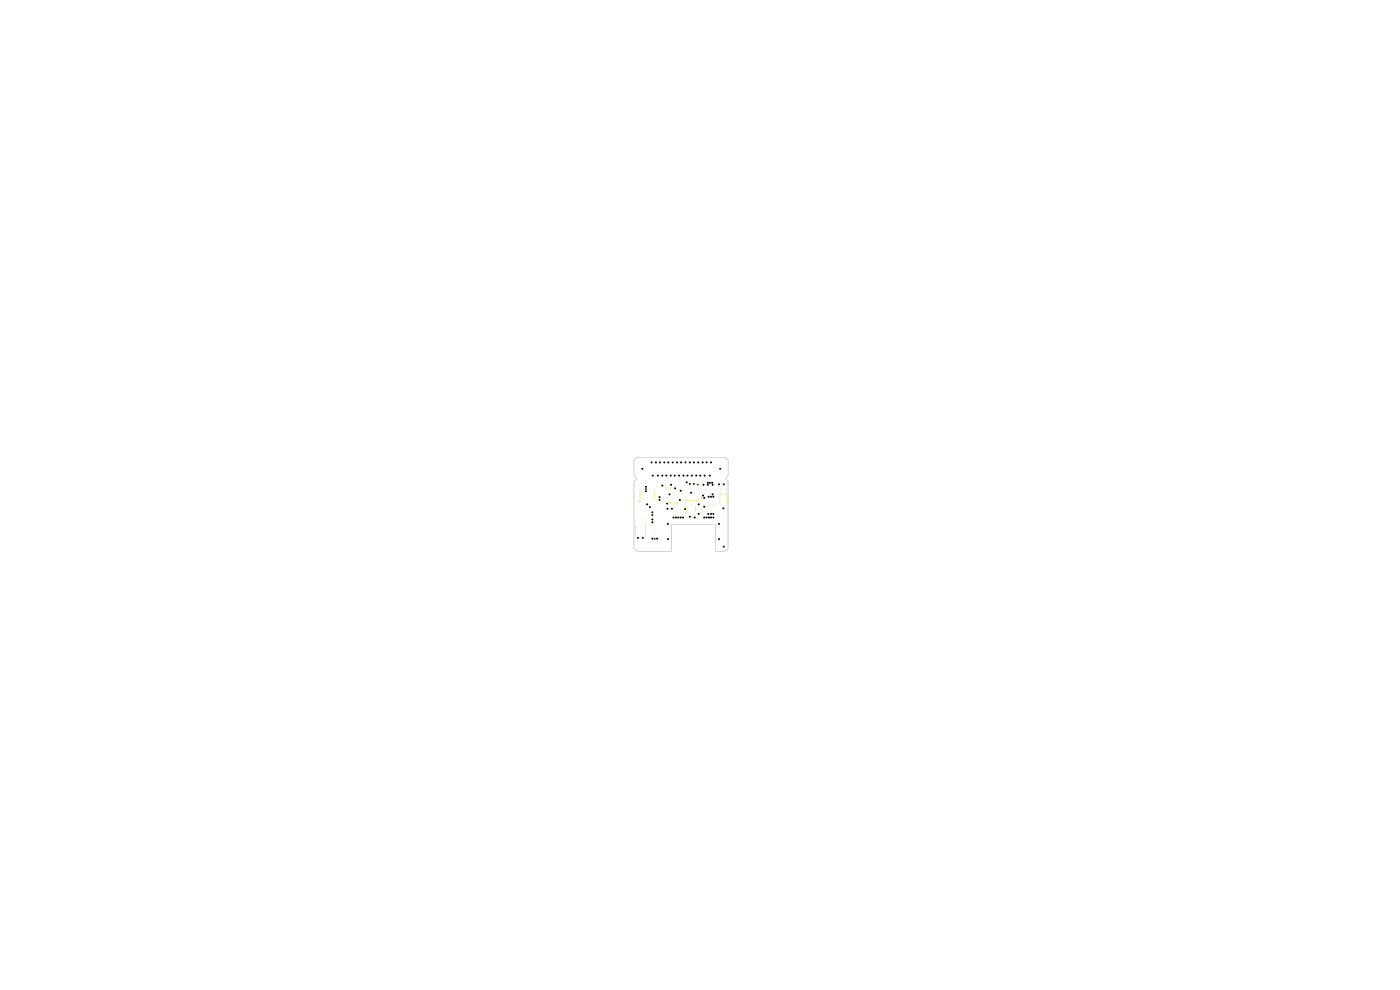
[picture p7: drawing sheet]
<svg xmlns="http://www.w3.org/2000/svg" width="297mm" height="210mm" viewBox="0 0 297 210" stroke-linecap="round" stroke-linejoin="round" font-family="sans-serif">
<path d="M153.5 97h-18a1.02 1.02 0 0 0-1 1v3a.51 .51 0 0 1 .5 .5 .51 .51 0 0 1-.5 .5v14a1.02 1.02 0 0 0 1 1h7v-5.8h9.3v5.8h1.7M153.5 97a.97 .97 0 0 1 1 1M154.5 98v3a.51 .51 0 0 0-.5 .5 .51 .51 0 0 0 .5 .5v14M154.5 116a.97 .97 0 0 1-1 .9" fill="none" stroke="#d0d2cd" stroke-width=".21"/>
<g fill="#000">
<path d="M136.2 99.3l.3 .1-.1 .2-.3-.2zM138.1 97.9l.3 .2-.1 .2-.3-.2zM139.1 97.9l.3 .2-.1 .2-.4-.2zM139.9 97.9l.3 .2-.1 .2-.3-.2zM140.8 97.9l.3 .2-.1 .2-.3-.2zM141.7 97.9l.3 .2-.1 .2-.3-.2zM142.6 97.9l.3 .2-.1 .2-.3-.2zM143.5 97.9l.4 .2-.2 .2-.3-.2zM144.4 97.9l.3 .2-.1 .2-.3-.2zM145.3 97.9l.3 .2-.1 .2-.3-.2zM146.2 97.9l.4 .2-.1 .2-.4-.2zM147.1 97.9l.3 .2-.1 .2-.3-.2z"/>
<path d="M148 97.9l.3 .2-.1 .2-.3-.2zM149 97.9l.3 .2-.1 .2-.4-.2zM149.8 97.9l.3 .2-.1 .2-.3-.2zM150.7 97.9l.3 .2-.1 .2-.3-.2zM152.7 99.3l.3 .1-.1 .2-.3-.2zM135.2 113.9l.4 .2-.2 .2-.3-.2zM136.3 113.9l.3 .2-.1 .2-.4-.2zM136.9 103.6l.3 .2-.1 .2-.3-.2zM136.9 103.1l.3 .2-.1 .1-.3-.1zM136.9 104l.3 .2-.1 .2-.3-.2zM137.2 106.8l.3 .2-.1 .2-.3-.2zM137.8 107.4l.3 .2-.1 .2-.3-.2z"/>
<path d="M138.3 109.1l.3 .2-.1 .2-.3-.2zM138.3 108.5l.3 .2-.1 .2-.3-.2zM138.3 110.6l.3 .2-.1 .2-.3-.2zM138.3 110l.3 .2-.1 .2-.3-.2zM138.3 114.1l.3 .2-.1 .2-.3-.2zM138.4 100.7l.3 .2-.1 .2-.3-.2zM138.8 114.1l.3 .2-.1 .2-.3-.2zM139.3 114.1l.3 .2-.1 .2-.3-.2zM139.5 100.7l.3 .2-.1 .2-.3-.2zM139.8 105.3l.3 .2-.1 .1-.3-.1zM139.8 105.9l.3 .1-.1 .2-.3-.2zM140.4 100.7l.3 .2-.1 .2-.3-.2z"/>
<path d="M140.4 102.8l.3 .2-.1 .2-.3-.2zM141.3 100.7l.3 .2-.1 .2-.4-.2zM141.4 106.6l.3 .2-.1 .2-.3-.2zM141.5 107.7l.3 .2-.1 .2-.3-.2zM141.6 110.9l.3 .2-.1 .2-.3-.2zM141.6 114.2l.3 .1-.1 .2-.3-.2zM141.9 104.7l.3 .2-.1 .2-.3-.2zM142.2 100.7l.3 .2-.1 .2-.3-.2zM142.3 102.6l.3 .2-.1 .2-.3-.2zM142.4 107.7l.4 .2-.2 .2-.3-.2zM142.8 109.6l.3 .2-.1 .2-.3-.2zM143 100.7l.3 .2-.1 .2-.3-.2z"/>
<path d="M143.1 103.4l.3 .2-.1 .2-.3-.2zM143.3 109.6l.3 .2-.1 .2-.3-.2zM143.8 109.6l.3 .2-.1 .2-.3-.2zM144 100.7l.3 .2-.1 .2-.3-.2zM144.1 105.9l.3 .1-.1 .2-.3-.2zM144.3 103.9l.3 .2-.1 .2-.3-.2zM144.3 109.6l.3 .2-.1 .2-.3-.2zM144.8 109.6l.3 .2-.1 .2-.3-.2zM144.9 100.7l.3 .2-.1 .2-.3-.2zM145.2 107.8l.3 .2-.1 .2-.3-.2zM145.6 102.1l.3 .2-.1 .2-.3-.2zM145.7 100.7l.4 .2-.2 .2-.3-.2z"/>
<path d="M146.2 109.4l.4 .2-.1 .2-.4-.2zM146.2 102.5l.4 .2-.1 .2-.4-.2zM146.5 104.3l.3 .2-.1 .2-.3-.2zM146.7 100.7l.3 .2-.1 .2-.3-.2zM147.1 102.5l.3 .2-.1 .2-.3-.2zM147.3 109.6l.3 .2-.1 .2-.3-.2zM147.6 100.7l.3 .2-.1 .2-.3-.2zM147.9 102.6l.4 .2-.2 .2-.3-.2zM148.1 108.8l.3 .2-.1 .2-.3-.2zM148.1 106.8l.3 .2-.1 .2-.3-.2zM148.5 100.7l.3 .2-.1 .2-.4-.2zM149 104.9l.4 .2-.2 .2-.3-.2z"/>
<path d="M149.1 102.6l.3 .2-.1 .2-.3-.2zM149.3 105.4l.3 .2-.1 .2-.3-.2zM149.3 109.6l.3 .2-.1 .2-.3-.2zM149.3 107.3l.3 .2-.1 .2-.3-.2zM149.4 100.7l.3 .2-.1 .2-.3-.2zM149.8 109.6l.3 .2-.1 .2-.3-.2zM150.1 102.2l.3 .2-.1 .2-.4-.2zM150.1 102.6l.3 .2-.1 .2-.4-.2zM150.1 108.8l.4 .2-.2 .2-.3-.2zM150.2 105.2l.3 .2-.1 .2-.3-.2zM150.3 109.6l.3 .2-.1 .2-.3-.2zM150.5 100.7l.3 .2-.1 .2-.3-.2z"/>
<path d="M150.5 102.2l.3 .2-.1 .2-.3-.2zM150.7 109.6l.3 .2-.1 .2-.3-.2zM150.7 108.8l.3 .2-.1 .2-.3-.2zM150.7 105.2l.3 .2-.1 .2-.3-.2zM151 102.2l.3 .2-.1 .2-.3-.2zM151.1 102.6l.3 .2-.1 .2-.3-.2zM151.1 104.7l.3 .2-.1 .2-.3-.2zM151.2 109.6l.4 .2-.2 .2-.3-.2zM151.2 108.8l.4 .2-.2 .2-.3-.2zM151.2 105.2l.4 .2-.2 .2-.3-.2zM152.4 110.9l.3 .2-.1 .2-.3-.2zM152.4 114.2l.3 .1-.1 .2-.3-.2z"/>
<path d="M152.4 102.6l.3 .1-.1 .2-.3-.2zM153.4 107.6l.3 .2-.1 .2-.3-.2zM153.4 115.8l.4 .2-.2 .1-.3-.1zM153.4 102.6l.4 .1-.2 .2-.3-.2z"/>
</g>
<path d="M134.8 111.4v2.3M135.5 106l.4 .3-.4 .3zM135.8 105.8h.1" fill="none" stroke="#f3ed95" stroke-width=".21"/>
<path d="M135.5 106l.4 .3-.4 .3z" fill="#f3ed95"/>
<g fill="none" stroke="#f3ed95" stroke-width=".21">
<path d="M135.9 103.9l-.1 1.9M136.7 111h.3M136.7 107.2h.3M136.7 107.9h.3M136.7 109.9h.3M136.7 108.5h.3M136.7 109.5h.3M137 103.9h.7M137 111.4v2.3M137.1 113.2v.2M138.2 113.2v.2M138.8 112.4h.1"/>
<path d="M138.8 103.9v1.9M138.9 114.1h.1M139.8 114.1h.5M140 112.4h.2M141.2 103.6h1.8M141.2 106.6h1.8M141.9 107h.2M141.9 107.7h.2M145.3 108.7h.3v.3zM145.6 108.7h.1M145.6 107.2v1.1"/>
</g>
<path d="M145.3 108.7h.3v.3z" fill="#f3ed95"/>
<path d="M143.6 106.6l.1 .3h-.4zM144.3 108.3v.3M145.1 108.3v.3" fill="none" stroke="#f3ed95" stroke-width=".21"/>
<path d="M143.6 106.6l.1 .3h-.4z" fill="#f3ed95"/>
<path d="M143.3 109.1l.2 .1-.1 .1-.2-.1zM147.5 107.2v1.4M147.9 107.8v.3M148.2 102.9v.2M148.6 107.8v.3M148.7 105.7l.4-.2v.4zM148.8 103.8v.1M149.6 103.8v.1M149.8 103.8v.1M150.6 103.8v.1" fill="none" stroke="#f3ed95" stroke-width=".21"/>
<path d="M148.7 105.7l.3-.3v.4z" fill="#f3ed95"/>
<g fill="none" stroke="#f3ed95" stroke-width=".21">
<path d="M143.3 102.5h.2M143.3 103.2h.2M145 106h3.2M148.2 102.9h-3.2v.2M149 108.3v.4M149.7 108.3v.4M150.2 106.8v.9M150.8 103.8v.1M151.3 106.8v.9M151.5 103.8v.1M152.1 103.7v.3M152.7 107.1v-2.3h1.5v2.3"/>
<path d="M152.9 103.7v.3M153.1 103.7v.3M153.9 103.7v.3M154.3 102l.1 14-.1-13.9"/>
</g>
</svg>
